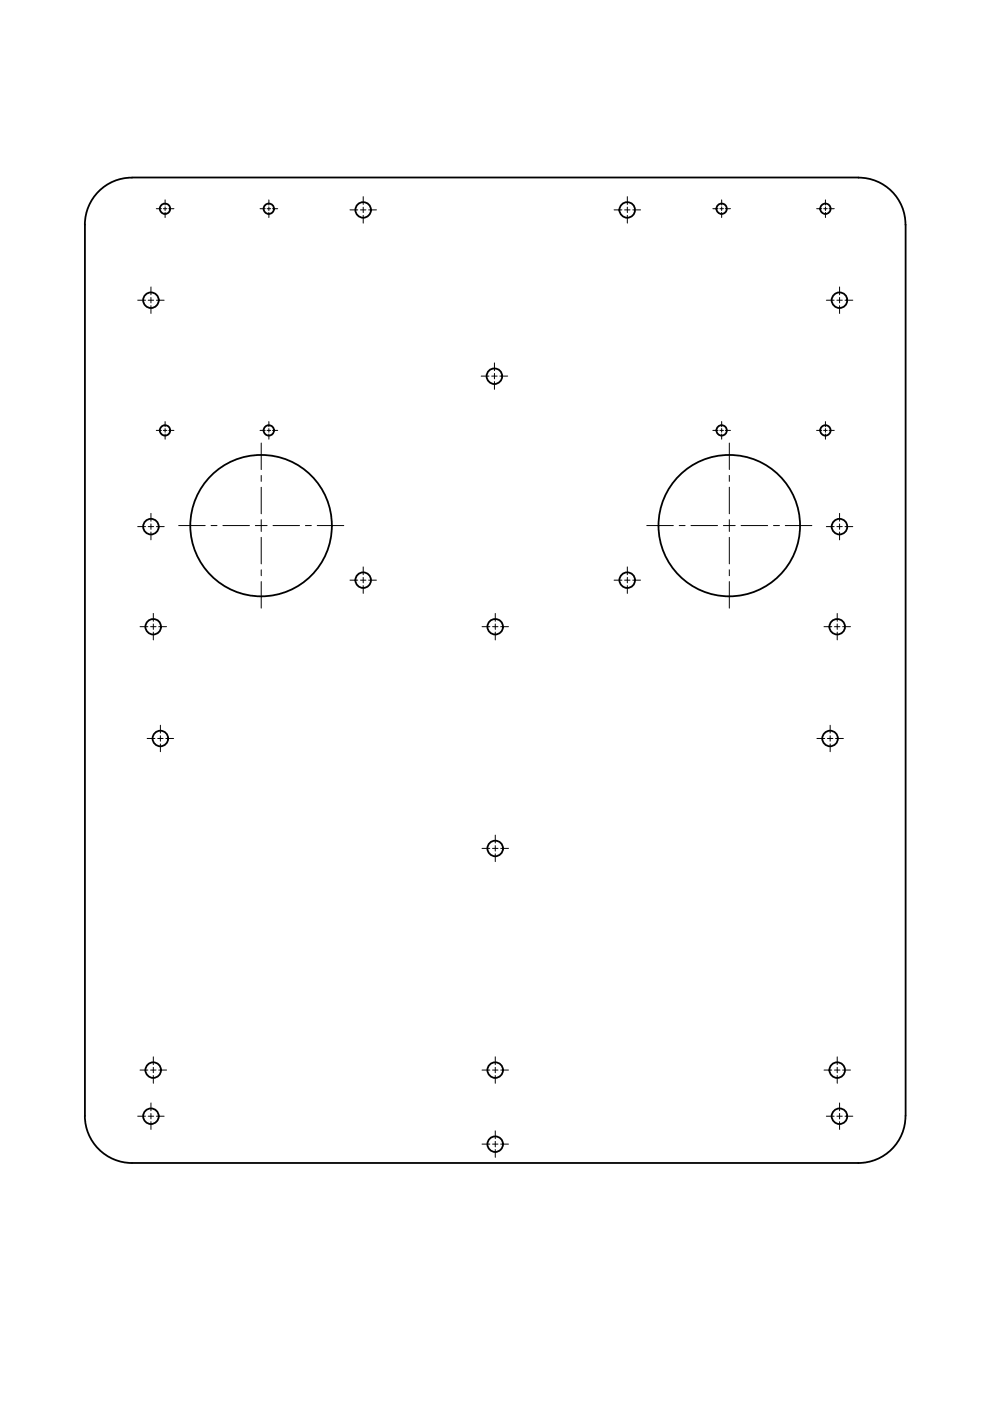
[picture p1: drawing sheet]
<svg xmlns="http://www.w3.org/2000/svg" width="210mm" height="297mm" viewBox="0 0 210 297" stroke-linecap="round" stroke-linejoin="round" font-family="sans-serif">
<g fill="none" stroke="#000" stroke-width=".38">
<path d="M28 37.7a10 10 0 0 0-10 10M182 37.7a9.9 9.9 0 0 1 10 10v188.9a10 10 0 0 1-10 10M182 37.6h-154M18 47.6v189M18 236.6a10 10 0 0 0 10 10h154"/>
<circle cx="35" cy="44.3" r="1.09"/>
<circle cx="57" cy="44.3" r="1.1"/>
<circle cx="77" cy="44.5" r="1.65"/>
<circle cx="133" cy="44.5" r="1.66"/>
<circle cx="153" cy="44.3" r="1.11"/>
<circle cx="175" cy="44.3" r="1.1"/>
<circle cx="32" cy="63.7" r="1.65"/>
<circle cx="104.8" cy="79.8" r="1.65"/>
<circle cx="178" cy="63.7" r="1.64"/>
<circle cx="35" cy="91.3" r="1.09"/>
<circle cx="57" cy="91.3" r="1.1"/>
<circle cx="153" cy="91.3" r="1.1"/>
<circle cx="175" cy="91.3" r="1.1"/>
<circle cx="32" cy="111.7" r="1.65"/>
<circle cx="55.4" cy="111.4" r="15"/>
<circle cx="154.6" cy="111.4" r="15"/>
<circle cx="178" cy="111.7" r="1.66"/>
<circle cx="32.5" cy="132.9" r="1.64"/>
<circle cx="77" cy="123" r="1.65"/>
<circle cx="105" cy="132.9" r="1.64"/>
<circle cx="133" cy="123" r="1.64"/>
<circle cx="177.5" cy="132.9" r="1.65"/>
<circle cx="34" cy="156.6" r="1.65"/>
<circle cx="176" cy="156.6" r="1.64"/>
<circle cx="105" cy="179.9" r="1.65"/>
<circle cx="32" cy="236.7" r="1.65"/>
<circle cx="32.5" cy="226.9" r="1.64"/>
<circle cx="105" cy="226.9" r="1.65"/>
<circle cx="177.5" cy="226.9" r="1.65"/>
<circle cx="178" cy="236.7" r="1.64"/>
<circle cx="105" cy="242.6" r="1.65"/>
</g>
<g fill="none" stroke="#000" stroke-width=".21">
<path d="M33.1 44.3h1.1M35 45v1.1M35 42.4v1.1M35 43.9v.7M35.4 44.3h-.8M36.9 44.3h-1.1M55.1 44.3h1.1M57 42.4v1.1M57 43.9v.7M57 45v1.1M57.4 44.3h-.8M58.9 44.3h-1.1"/>
<path d="M75.9 44.5h-1.7M76.4 44.5h1.2M77 45.7v1.6M77 41.7v1.6M77 43.9v1.2M78.2 44.5h1.6M131.9 44.5h-1.7M132.4 44.5h1.2M133 41.7v1.6M133 43.9v1.2M133 45.7v1.6M134.2 44.5h1.6"/>
<path d="M151.1 44.3h1.1M153 45v1.1M153 42.4v1.1M153 43.9v.7M153.4 44.3h-.8M154.9 44.3h-1.1M173.1 44.3h1.1M175 42.4v1.1M175 43.9v.7M175 45v1.1M175.4 44.3h-.8M176.9 44.3h-1.1"/>
<path d="M30.9 63.6h-1.7M31.4 63.6h1.2M32 64.8v1.7M32 60.8v1.7M32 63.1v1.1M33.2 63.6h1.6M102 79.7h1.7M104.8 76.9v1.7M104.8 79.2v1.1M105.4 79.7h-1.1M107.6 79.7h-1.6M176.9 63.6h-1.7"/>
<path d="M177.4 63.6h1.2M178 60.8v1.7M178 63.1v1.1M178 64.8v1.7M179.2 63.6h1.6M34.2 91.3h-1.1M34.6 91.3h.8M35 92v1.1M35 89.4v1.1M35 90.9v.7M35.8 91.3h1.1M55.4 93.9v5.7"/>
<path d="M56.2 91.3h-1.1M56.6 91.3h.8M57 89.4v1.1M57 90.9v.7M57 92v1.1M57.8 91.3h1.1M104.8 80.9v1.6M152.2 91.3h-1.1M152.6 91.3h.8M153 92v1.1M153 89.4v1.1M153 90.9v.7"/>
<path d="M153.8 91.3h1.1M154.6 93.9v5.7M174.2 91.3h-1.1M174.6 91.3h.8M175 89.4v1.1M175 90.9v.7M175 92v1.1M175.8 91.3h1.1M30.9 111.7h-1.7M31.4 111.7h1.2M32 112.8v1.7M32 108.8v1.7"/>
<path d="M32 111.1v1.1M33.2 111.7h1.6M37.9 111.4h5.6M44.8 111.4h1.2M47.3 111.4h5.6M55.4 100.8v1.3M55.4 103.3v5.6M55.4 110.2v2.5M55.4 113.9v5.7M56.6 111.4h-2.5M63.5 111.4h-5.6M66 111.4h-1.2"/>
<path d="M72.9 111.4h-5.6M137.1 111.4h5.7M144 111.4h1.3M146.5 111.4h5.6M154.6 113.9v5.7M154.6 100.8v1.3M154.6 103.3v5.6M154.6 110.2v2.5M155.9 111.4h-2.5M162.8 111.4h-5.7M165.3 111.4h-1.3M172.1 111.4h-5.6"/>
<path d="M176.9 111.7h-1.7M177.4 111.7h1.2M178 108.8v1.7M178 111.1v1.1M178 112.8v1.7M179.2 111.7h1.6M29.7 132.9h1.7M32.5 130.1v1.6M32.5 132.3v1.1M32.5 134v1.7M33.1 132.9h-1.2M35.3 132.9h-1.6"/>
<path d="M55.4 120.8v1.3M55.4 123.3v5.6M74.2 123h1.7M77 124.2v1.6M77 120.2v1.6M77 122.4v1.2M77.6 123h-1.2M79.8 123h-1.6M102.2 132.9h1.7M105 130.1v1.6M105 132.3v1.1M105 134v1.7"/>
<path d="M105.6 132.9h-1.2M107.8 132.9h-1.6M130.2 123h1.7M133 120.2v1.6M133 122.4v1.2M133 124.2v1.6M133.6 123h-1.2M135.8 123h-1.6M154.6 120.8v1.3M154.6 123.3v5.6M174.7 132.9h1.7M177.5 130.1v1.6"/>
<path d="M177.5 132.3v1.1M177.5 134v1.7M178.1 132.9h-1.2M180.3 132.9h-1.6M32.9 156.6h-1.7M33.4 156.6h1.2M34 153.8v1.6M34 156v1.1M34 157.7v1.7M35.2 156.6h1.6M174.9 156.6h-1.7M175.4 156.6h1.2"/>
<path d="M176 157.7v1.7M176 153.8v1.6M176 156v1.1M177.2 156.6h1.6M102.2 179.9h1.7M105 177.1v1.6M105 179.3v1.1M105.6 179.9h-1.2M107.8 179.9h-1.6M105 181v1.7M30.9 236.7h-1.7M31.4 226.9h-1.7"/>
<path d="M31.4 236.7h1.2M31.9 226.9h1.2M32 237.8v1.7M32 233.9v1.6M32 236.1v1.1M32.5 224.1v1.6M32.5 226.3v1.2M32.5 228v1.7M33.2 236.7h1.6M33.7 226.9h1.6M103.9 226.9h-1.7M104.4 226.9h1.2"/>
<path d="M105 224.1v1.6M105 226.3v1.2M105 228v1.7M105 239.8v1.6M106.2 226.9h1.6M176.4 226.9h-1.7M176.9 236.7h-1.7M176.9 226.9h1.2M177.4 236.7h1.2M177.5 224.1v1.6M177.5 226.3v1.2M177.5 228v1.7"/>
<path d="M178 233.9v1.6M178 236.1v1.1M178 237.8v1.7M178.7 226.9h1.6M179.2 236.7h1.6M102.2 242.6h1.7M105 242v1.2M105 243.7v1.7M105.6 242.6h-1.2M107.8 242.6h-1.6"/>
</g>
</svg>
